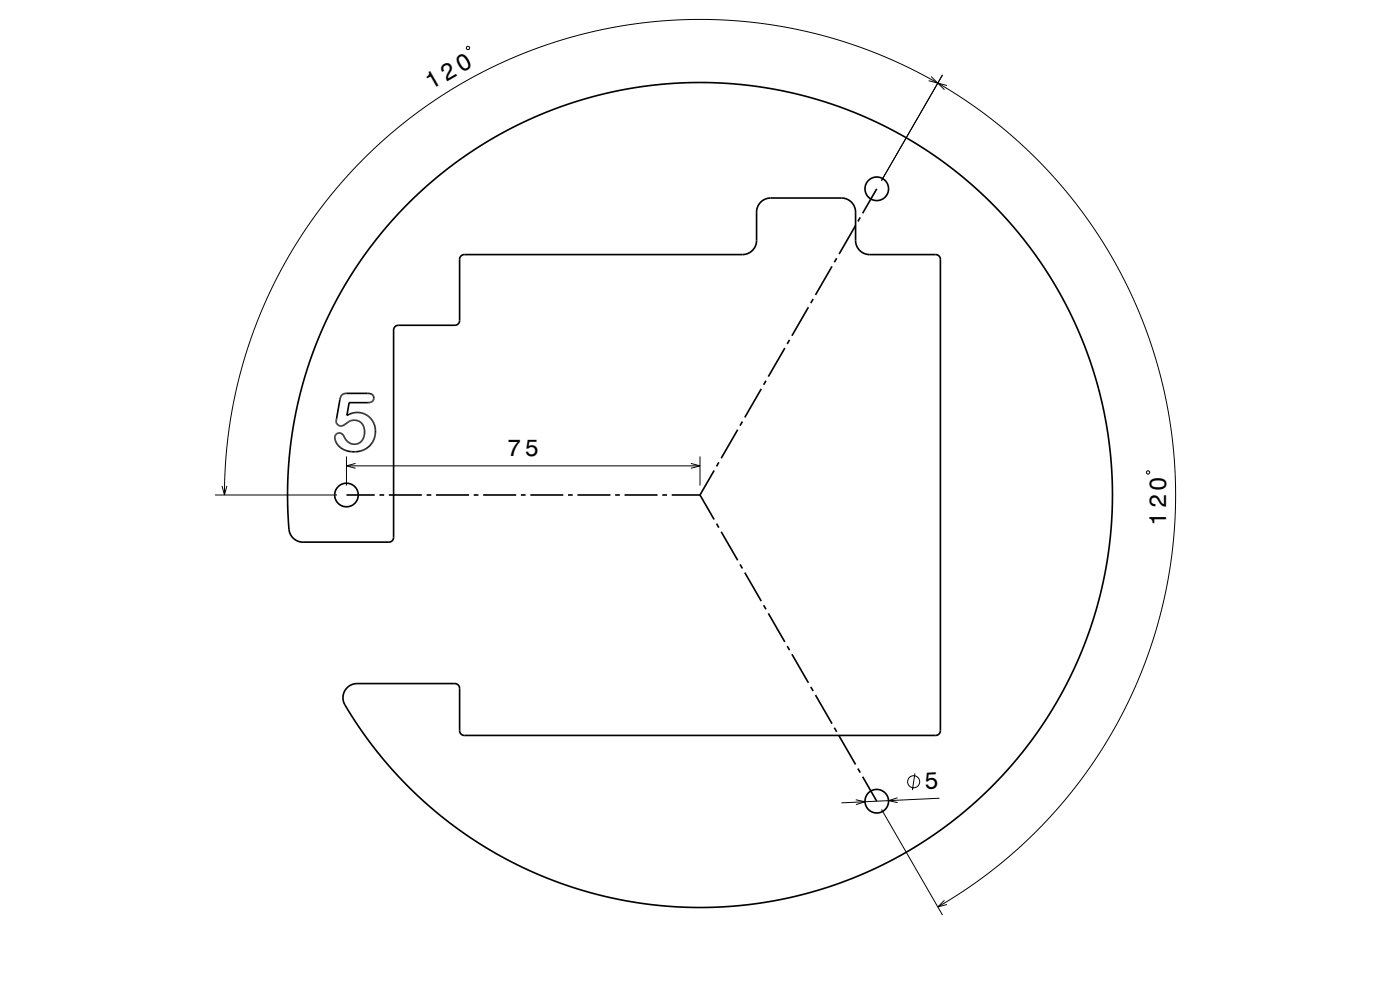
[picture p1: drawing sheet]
<svg xmlns="http://www.w3.org/2000/svg" width="297mm" height="210mm" viewBox="0 0 297 210" stroke-linecap="round" stroke-linejoin="round" font-family="sans-serif">
<defs><g id="words">
<g font-size="5.1">
<text x="91.4" y="19.2" transform="rotate(-30 91.4 19.2)">120</text>
<text x="196.2" y="167.5" transform="rotate(-3 196.2 167.5)">5</text>
</g>
<g font-size="5">
<text x="107.6" y="96.8">75</text>
<text x="247.4" y="111.5" transform="rotate(-90 247.4 111.5)">120</text>
</g>
</g></defs>
<g fill="none" stroke="#000" stroke-width=".21">
<path d="M99 9.9h.5l.1 .5h-.6zM197.5 16.2l1.4 1.4-1.9-.5M198.9 17.6l-5.9-3.1-5.7-2.6-6.3-2.4-6.7-2-6.6-1.5-6.7-1.1-6.4-.6-6.8-.2-6 .2-6.7 .7-6.9 1.2-6.3 1.5-6.5 2-5.8 2.2-6.1 2.8-5.7 3.1-5.4 3.3-5.6 4.1-4.9 4-4.9 4.6-4.2 4.6-4.3 5.2-3.8 5.3-3.6 5.7-3.2 5.9-2.6 6-2.5 6.5-1.8 6-1.5 6.6-1 6.4-.7 6.7-.2 6.3M198.9 17.6l5.6 3.5 5.5 3.9 4.8 4 4.8 4.4 4.8 5.1 4.1 5 3.7 5.1 3.4 5.5 3.2 5.9 2.7 6 2.4 6 2 6.5 1.5 6.3 1.1 6.7 .7 6.9 .2 6.3-.2 7.2-.7 6.2-1.1 6.7-1.4 6.1-1.9 6.4-2.3 6.1-2.7 5.9-3.1 6-3.3 5.3-3.9 5.5-4.1 5.1-4.6 4.9-4.7 4.5-5.2 4.3-5.3 3.8-6 3.7M200 15.9l-13 22.4M200.9 18.1l-2-.5 1.5 1.4M73.5 96.8v6.2M73.5 98.8h75M75.4 98.3l-1.9 .5 1.9 .5M146.6 98.3l1.9 .5-1.9 .5M148.5 96.8v6.2M243.4 99.9l.5 .2-.2 .5-.5-.3z"/>
<path d="M45.6 105h25.9M47.1 103.1l.5 1.9 .5-1.9M181.6 169.6l1.9 .5-1.9 .6M187 171.7l13 22.4M190.4 169.2l-1.9 .6 2 .5M194.1 164.1l-.5 3.5M199.3 169.3l-20.8 1M200.4 191l-1.5 1.4 2-.5"/>
<circle cx="193.8" cy="165.8" r="1.28"/>
</g>
<g fill="none" stroke="#000" stroke-width=".35">
<path d="M86.5 43.2l5-4.6 5.2-4.2 5.6-3.7 5.9-3.4 6.1-2.8 6.3-2.4 6.2-1.9 6.4-1.4 5.9-.8 7.3-.5 7 .1 6.7 .7 6.6 1.1 6.8 1.8 6.2 2 6.4 2.8 6 3.1 5.7 3.6 5.4 4 5.1 4.4 4.8 4.8 4 4.8 4 5.5 3.7 5.9 3.3 6.5 2.4 5.7 2.1 6.4 1.6 6.6 1.2 7.2 .5 6.4 .1 7-.5 6.5-1.1 7.2-1.5 6.3-1.9 6.2-2.6 6.5-3 6.1-3.5 6-4.1 5.7-4.1 5-4.9 5-4.9 4.3-5.6 4.2-5.7 3.7-5.2 2.8-6.4 2.9-6.1 2.1-7 1.9-6.7 1.3-6.7 .7-6.7 .2-6.5-.3-6.5-.8-6.8-1.3-6.1-1.7-6.8-2.5-5.9-2.7-6.1-3.4-5.8-3.9-5-3.8-5.1-4.7-4.3-4.5-4.5-5.5-3.9-5.7a7.6 7.6 0 0 1-1.7-3.9 3 3 0 0 1 3-2.8h20.7l.5 .2 .4 .3 .1 .5v9l.3 .7 .6 .3h100.1l.7-.3 .3-.7v-100.2l-.5-.6-.4-.2h-14.3a3 3 0 0 1-2.8-3v-6.2a3 3 0 0 0-3-2.8h-15.2a3 3 0 0 0-2.8 3v6.2a3 3 0 0 1-3 2.8h-59l-.5 .1-.3 .4-.2 .4v13.1l-.3 .7-.7 .3h-12l-.7 .3-.2 .4-.1 44.3-.2 .5-.3 .4-.5 .1h-18.4a3.3 3.3 0 0 1-2.9-3.8l-.2-4.3 .1-5.2 .3-5 .6-4.7 .7-4.2 1-4.4 1.5-5 1.3-3.8 1.8-4.7 1.9-4 2.2-4 2.4-4.1 2.5-3.7 3-4 3-3.4zM176.5 56.5l-3.5 6.1M177.5 54.8l-.5 .8M181.5 47.8l-3.5 6.1M182.5 46.1l-.5 .9M186 40.1l-3 5.1M166.5 73.8l-3.5 6.1M167.5 72.1l-.5 .9M171.5 65.2l-3.5 6M172.5 63.4l-.5 .9M71.3 89.3h.1M72.5 83.8l.9-.4h4.6a1.01 1.01 0 0 1 1.3 .9 1.01 1.01 0 0 1-1.1 1.1h-4.1l-.5 2.7a4 4 0 0 1 5.1 .7 4 4 0 0 1 .3 5.1 4.7 4.7 0 0 1-7.7 0 1.2 1.2 0 0 1 .4-2 1.35 1.35 0 0 1 1.5 1.2 2.22 2.22 0 0 0 2.8 1 2.22 2.22 0 0 0 1.3-2.6 2.3 2.3 0 0 0-1.5-2.3 2.3 2.3 0 0 0-2.6 .8 1.09 1.09 0 0 1-1.4 .2 1.09 1.09 0 0 1-.4-1.4l.7-4.1z"/>
<path d="M151.5 99.8l-3 5.2M152.5 98.1l-.5 .8M156.5 91.1l-3.5 6.1M157.5 89.4l-.5 .9M161.5 82.5l-3.5 6M162.5 80.8l-.5 .8M73.5 105h6M80.5 105h1M82.5 105h7M90.5 105h1M92.5 105h7M100.5 105h1"/>
<path d="M102.5 105h7M110.5 105h1M112.5 105h7M120.5 105h1M122.5 105h7M130.5 105h1M132.5 105h7M140.5 105h1M142.5 105h6M148.5 105l3 5.2M152 111.1l.5 .8M153 112.8l3.5 6.1"/>
<path d="M157 119.7l.5 .9M158 121.5l3.5 6M162 128.4l.5 .9M163 130.1l3.5 6.1M167 137l.5 .9M168 138.8l3.5 6M172 145.7l.5 .9M173 147.4l3.5 6.1M177 154.4l.5 .8M178 156.1l3.5 6.1M182 163l.5 .9M183 164.8l3 5.2"/>
<circle cx="186" cy="40" r="2.5"/>
<circle cx="73.5" cy="105" r="2.5"/>
<circle cx="186" cy="170" r="2.5"/>
</g>
<use href="#words"/>
</svg>
